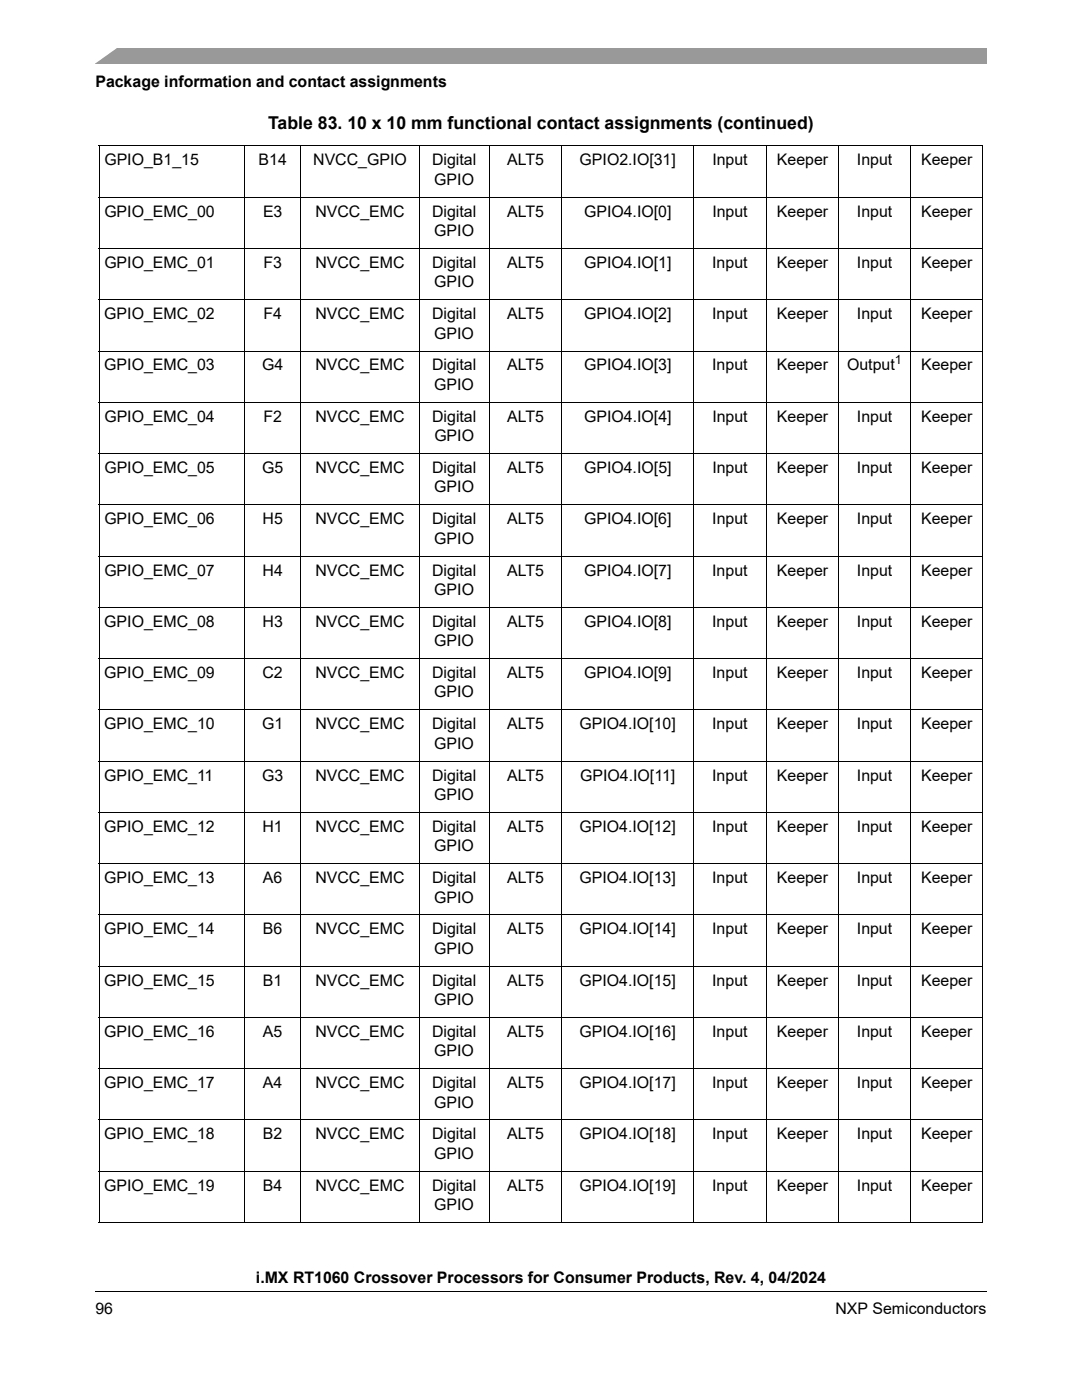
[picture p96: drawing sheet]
<svg xmlns="http://www.w3.org/2000/svg" width="216mm" height="279mm" viewBox="0 0 216 279" stroke-linecap="round" stroke-linejoin="round" font-family="sans-serif">
<defs><g id="words">
<text font-size="3.5" x="53.5" y="25.8">Table 83. 10 x 10 mm functional contact assignments (continued)</text>
<g font-size="3.2">
<text x="19" y="17.4">Package information and contact assignments</text>
<text x="20.8" y="33">GPIO_B1_15</text>
<text x="51.6" y="33">B14</text>
<text x="62.5" y="33">NVCC_GPIO</text>
<text x="86.2" y="33">Digital</text>
<text x="101.2" y="33">ALT5</text>
<text x="115.7" y="33">GPIO2.IO[31]</text>
<text x="142.1" y="33">Input</text>
<text x="155" y="33">Keeper</text>
<text x="171" y="33">Input</text>
<text x="183.8" y="33">Keeper</text>
<text x="86.7" y="36.9">GPIO</text>
<text x="20.8" y="43.2">GPIO_EMC_00</text>
<text x="52.5" y="43.2">E3</text>
<text x="62.9" y="43.2">NVCC_EMC</text>
<text x="86.2" y="43.2">Digital</text>
<text x="86.7" y="47.1">GPIO</text>
<text x="101.2" y="43.2">ALT5</text>
<text x="116.5" y="43.2">GPIO4.IO[0]</text>
<text x="142.1" y="43.2">Input</text>
<text x="155" y="43.2">Keeper</text>
<text x="171" y="43.2">Input</text>
<text x="183.8" y="43.2">Keeper</text>
<text x="20.8" y="53.5">GPIO_EMC_01</text>
<text x="52.6" y="53.5">F3</text>
<text x="62.9" y="53.5">NVCC_EMC</text>
<text x="86.2" y="53.5">Digital</text>
<text x="101.2" y="53.5">ALT5</text>
<text x="116.5" y="53.5">GPIO4.IO[1]</text>
<text x="142.1" y="53.5">Input</text>
<text x="155" y="53.5">Keeper</text>
<text x="171" y="53.5">Input</text>
<text x="183.8" y="53.5">Keeper</text>
<text x="86.7" y="57.4">GPIO</text>
<text x="20.8" y="63.7">GPIO_EMC_02</text>
<text x="52.6" y="63.7">F4</text>
<text x="62.9" y="63.7">NVCC_EMC</text>
<text x="86.2" y="63.7">Digital</text>
<text x="101.2" y="63.7">ALT5</text>
<text x="116.5" y="63.7">GPIO4.IO[2]</text>
<text x="142.1" y="63.7">Input</text>
<text x="155" y="63.7">Keeper</text>
<text x="171" y="63.7">Input</text>
<text x="183.8" y="63.7">Keeper</text>
<text x="86.7" y="67.6">GPIO</text>
<text x="20.8" y="73.9">GPIO_EMC_03</text>
<text x="52.3" y="73.9">G4</text>
<text x="62.9" y="73.9">NVCC_EMC</text>
<text x="86.2" y="73.9">Digital</text>
<text x="86.7" y="77.8">GPIO</text>
<text x="101.2" y="73.9">ALT5</text>
<text x="116.5" y="73.9">GPIO4.IO[3]</text>
<text x="142.1" y="73.9">Input</text>
<text x="155" y="73.9">Keeper</text>
<text x="169.1" y="73.9">Output</text>
<text x="183.8" y="73.9">Keeper</text>
<text x="20.8" y="84.2">GPIO_EMC_04</text>
<text x="52.6" y="84.2">F2</text>
<text x="62.9" y="84.2">NVCC_EMC</text>
<text x="86.2" y="84.2">Digital</text>
<text x="86.7" y="88">GPIO</text>
<text x="101.2" y="84.2">ALT5</text>
<text x="116.5" y="84.2">GPIO4.IO[4]</text>
<text x="142.1" y="84.2">Input</text>
<text x="155" y="84.2">Keeper</text>
<text x="171" y="84.2">Input</text>
<text x="183.8" y="84.2">Keeper</text>
<text x="20.8" y="94.4">GPIO_EMC_05</text>
<text x="52.3" y="94.4">G5</text>
<text x="62.9" y="94.4">NVCC_EMC</text>
<text x="86.2" y="94.4">Digital</text>
<text x="101.2" y="94.4">ALT5</text>
<text x="116.5" y="94.4">GPIO4.IO[5]</text>
<text x="142.1" y="94.4">Input</text>
<text x="155" y="94.4">Keeper</text>
<text x="171" y="94.4">Input</text>
<text x="183.8" y="94.4">Keeper</text>
<text x="86.7" y="98.3">GPIO</text>
<text x="20.8" y="104.6">GPIO_EMC_06</text>
<text x="52.4" y="104.6">H5</text>
<text x="62.9" y="104.6">NVCC_EMC</text>
<text x="86.2" y="104.6">Digital</text>
<text x="101.2" y="104.6">ALT5</text>
<text x="116.5" y="104.6">GPIO4.IO[6]</text>
<text x="142.1" y="104.6">Input</text>
<text x="155" y="104.6">Keeper</text>
<text x="171" y="104.6">Input</text>
<text x="183.8" y="104.6">Keeper</text>
<text x="86.7" y="108.5">GPIO</text>
<text x="20.8" y="114.9">GPIO_EMC_07</text>
<text x="52.4" y="114.9">H4</text>
<text x="62.9" y="114.9">NVCC_EMC</text>
<text x="86.2" y="114.9">Digital</text>
<text x="86.7" y="118.7">GPIO</text>
<text x="101.2" y="114.9">ALT5</text>
<text x="116.5" y="114.9">GPIO4.IO[7]</text>
<text x="142.1" y="114.9">Input</text>
<text x="155" y="114.9">Keeper</text>
<text x="171" y="114.9">Input</text>
<text x="183.8" y="114.9">Keeper</text>
<text x="20.8" y="125.1">GPIO_EMC_08</text>
<text x="52.4" y="125.1">H3</text>
<text x="62.9" y="125.1">NVCC_EMC</text>
<text x="86.2" y="125.1">Digital</text>
<text x="101.2" y="125.1">ALT5</text>
<text x="116.5" y="125.1">GPIO4.IO[8]</text>
<text x="142.1" y="125.1">Input</text>
<text x="155" y="125.1">Keeper</text>
<text x="171" y="125.1">Input</text>
<text x="183.8" y="125.1">Keeper</text>
<text x="86.7" y="129">GPIO</text>
<text x="20.8" y="135.3">GPIO_EMC_09</text>
<text x="52.4" y="135.3">C2</text>
<text x="62.9" y="135.3">NVCC_EMC</text>
<text x="86.2" y="135.3">Digital</text>
<text x="101.2" y="135.3">ALT5</text>
<text x="116.5" y="135.3">GPIO4.IO[9]</text>
<text x="142.1" y="135.3">Input</text>
<text x="155" y="135.3">Keeper</text>
<text x="171" y="135.3">Input</text>
<text x="183.8" y="135.3">Keeper</text>
<text x="86.7" y="139.2">GPIO</text>
<text x="20.8" y="145.5">GPIO_EMC_10</text>
<text x="52.3" y="145.5">G1</text>
<text x="62.9" y="145.5">NVCC_EMC</text>
<text x="86.2" y="145.5">Digital</text>
<text x="86.6" y="149.4">GPIO</text>
<text x="101.2" y="145.5">ALT5</text>
<text x="115.7" y="145.5">GPIO4.IO[10]</text>
<text x="142.1" y="145.5">Input</text>
<text x="155" y="145.5">Keeper</text>
<text x="171" y="145.5">Input</text>
<text x="183.8" y="145.5">Keeper</text>
<text x="20.8" y="155.8">GPIO_EMC_11</text>
<text x="52.3" y="155.8">G3</text>
<text x="62.9" y="155.8">NVCC_EMC</text>
<text x="86.2" y="155.8">Digital</text>
<text x="101.2" y="155.8">ALT5</text>
<text x="115.8" y="155.8">GPIO4.IO[11]</text>
<text x="142.1" y="155.8">Input</text>
<text x="155" y="155.8">Keeper</text>
<text x="171" y="155.8">Input</text>
<text x="183.8" y="155.8">Keeper</text>
<text x="86.6" y="159.7">GPIO</text>
<text x="20.8" y="166">GPIO_EMC_12</text>
<text x="52.4" y="166">H1</text>
<text x="62.9" y="166">NVCC_EMC</text>
<text x="86.2" y="166">Digital</text>
<text x="101.2" y="166">ALT5</text>
<text x="115.7" y="166">GPIO4.IO[12]</text>
<text x="142.1" y="166">Input</text>
<text x="155" y="166">Keeper</text>
<text x="171" y="166">Input</text>
<text x="183.8" y="166">Keeper</text>
<text x="86.6" y="169.9">GPIO</text>
<text x="20.8" y="176.2">GPIO_EMC_13</text>
<text x="52.5" y="176.2">A6</text>
<text x="62.9" y="176.2">NVCC_EMC</text>
<text x="86.2" y="176.2">Digital</text>
<text x="101.2" y="176.2">ALT5</text>
<text x="115.7" y="176.2">GPIO4.IO[13]</text>
<text x="142.1" y="176.2">Input</text>
<text x="155" y="176.2">Keeper</text>
<text x="171" y="176.2">Input</text>
<text x="183.8" y="176.2">Keeper</text>
<text x="86.6" y="180.1">GPIO</text>
<text x="20.8" y="186.5">GPIO_EMC_14</text>
<text x="52.5" y="186.5">B6</text>
<text x="62.9" y="186.5">NVCC_EMC</text>
<text x="86.2" y="186.5">Digital</text>
<text x="86.6" y="190.3">GPIO</text>
<text x="101.2" y="186.5">ALT5</text>
<text x="115.7" y="186.5">GPIO4.IO[14]</text>
<text x="142.1" y="186.5">Input</text>
<text x="155" y="186.5">Keeper</text>
<text x="171" y="186.5">Input</text>
<text x="183.8" y="186.5">Keeper</text>
<text x="20.8" y="196.7">GPIO_EMC_15</text>
<text x="52.5" y="196.7">B1</text>
<text x="62.9" y="196.7">NVCC_EMC</text>
<text x="86.2" y="196.7">Digital</text>
<text x="101.2" y="196.7">ALT5</text>
<text x="115.7" y="196.7">GPIO4.IO[15]</text>
<text x="142.1" y="196.7">Input</text>
<text x="155" y="196.7">Keeper</text>
<text x="171" y="196.7">Input</text>
<text x="183.8" y="196.7">Keeper</text>
<text x="86.6" y="200.6">GPIO</text>
<text x="20.8" y="206.9">GPIO_EMC_16</text>
<text x="52.5" y="206.9">A5</text>
<text x="62.9" y="206.9">NVCC_EMC</text>
<text x="86.2" y="206.9">Digital</text>
<text x="101.2" y="206.9">ALT5</text>
<text x="115.7" y="206.9">GPIO4.IO[16]</text>
<text x="142.1" y="206.9">Input</text>
<text x="155" y="206.9">Keeper</text>
<text x="171" y="206.9">Input</text>
<text x="183.8" y="206.9">Keeper</text>
<text x="86.6" y="210.8">GPIO</text>
<text x="20.8" y="217.2">GPIO_EMC_17</text>
<text x="52.5" y="217.2">A4</text>
<text x="62.9" y="217.2">NVCC_EMC</text>
<text x="86.2" y="217.2">Digital</text>
<text x="86.6" y="221">GPIO</text>
<text x="101.2" y="217.2">ALT5</text>
<text x="115.7" y="217.2">GPIO4.IO[17]</text>
<text x="142.1" y="217.2">Input</text>
<text x="155" y="217.2">Keeper</text>
<text x="171" y="217.2">Input</text>
<text x="183.8" y="217.2">Keeper</text>
<text x="20.8" y="227.4">GPIO_EMC_18</text>
<text x="52.5" y="227.4">B2</text>
<text x="62.9" y="227.4">NVCC_EMC</text>
<text x="86.2" y="227.4">Digital</text>
<text x="101.2" y="227.4">ALT5</text>
<text x="115.7" y="227.4">GPIO4.IO[18]</text>
<text x="142.1" y="227.4">Input</text>
<text x="155" y="227.4">Keeper</text>
<text x="171" y="227.4">Input</text>
<text x="183.8" y="227.4">Keeper</text>
<text x="86.6" y="231.3">GPIO</text>
<text x="20.8" y="237.6">GPIO_EMC_19</text>
<text x="52.5" y="237.6">B4</text>
<text x="62.9" y="237.6">NVCC_EMC</text>
<text x="86.2" y="237.6">Digital</text>
<text x="101.2" y="237.6">ALT5</text>
<text x="115.7" y="237.6">GPIO4.IO[19]</text>
<text x="142.1" y="237.6">Input</text>
<text x="155" y="237.6">Keeper</text>
<text x="171" y="237.6">Input</text>
<text x="183.8" y="237.6">Keeper</text>
<text x="86.6" y="241.5">GPIO</text>
<text x="51.1" y="256.1">i.MX RT1060 Crossover Processors for Consumer Products, Rev. 4, 04/2024</text>
<text x="19" y="262.3">96</text>
<text x="166.7" y="262.3">NXP Semiconductors</text>
</g>
<text font-size="2.5" x="178.6" y="72.7">1</text>
</g></defs>
<path d="M19 257.7v.2zM196.8 257.7l.1 .2z" fill="#000"/>
<path d="M19 257.8h177.8" fill="none" stroke="#000" stroke-width=".2"/>
<path d="M19 9.5h177.8v3.2h-177.8z" fill="#999"/>
<path d="M17.1 9.2h6.8l-5.3 3.8h-1.5z" fill-rule="evenodd" fill="#fff"/>
<g fill="none" stroke="#000" stroke-width=".2">
<path d="M19.7 29.1h176.5M19.7 39.4h176.5M19.8 29.2v214.7M48.8 29v215.1M60 29v215.1M83.6 29v215.1M97.6 29v215.1M112.1 29v215.1M138.4 29v215.1M152.9 29v215.1M167.3 29v215.1M181.7 29v215.1"/>
<path d="M196.1 29.2v214.7M19.7 49.6h176.5M19.7 59.8h176.5M19.7 70.1h176.5M19.7 80.3h176.5M19.7 90.5h176.5M19.7 100.8h176.5M19.7 111h176.5M19.7 121.2h176.5M19.7 131.4h176.5M19.7 141.7h176.5M19.7 151.9h176.5"/>
<path d="M19.7 162.1h176.5M19.7 172.4h176.5M19.7 182.6h176.5M19.7 192.8h176.5M19.7 203h176.5M19.7 213.3h176.5M19.7 223.5h176.5M19.7 233.8h176.5M19.7 244h176.5"/>
</g>
<use href="#words"/>
</svg>
